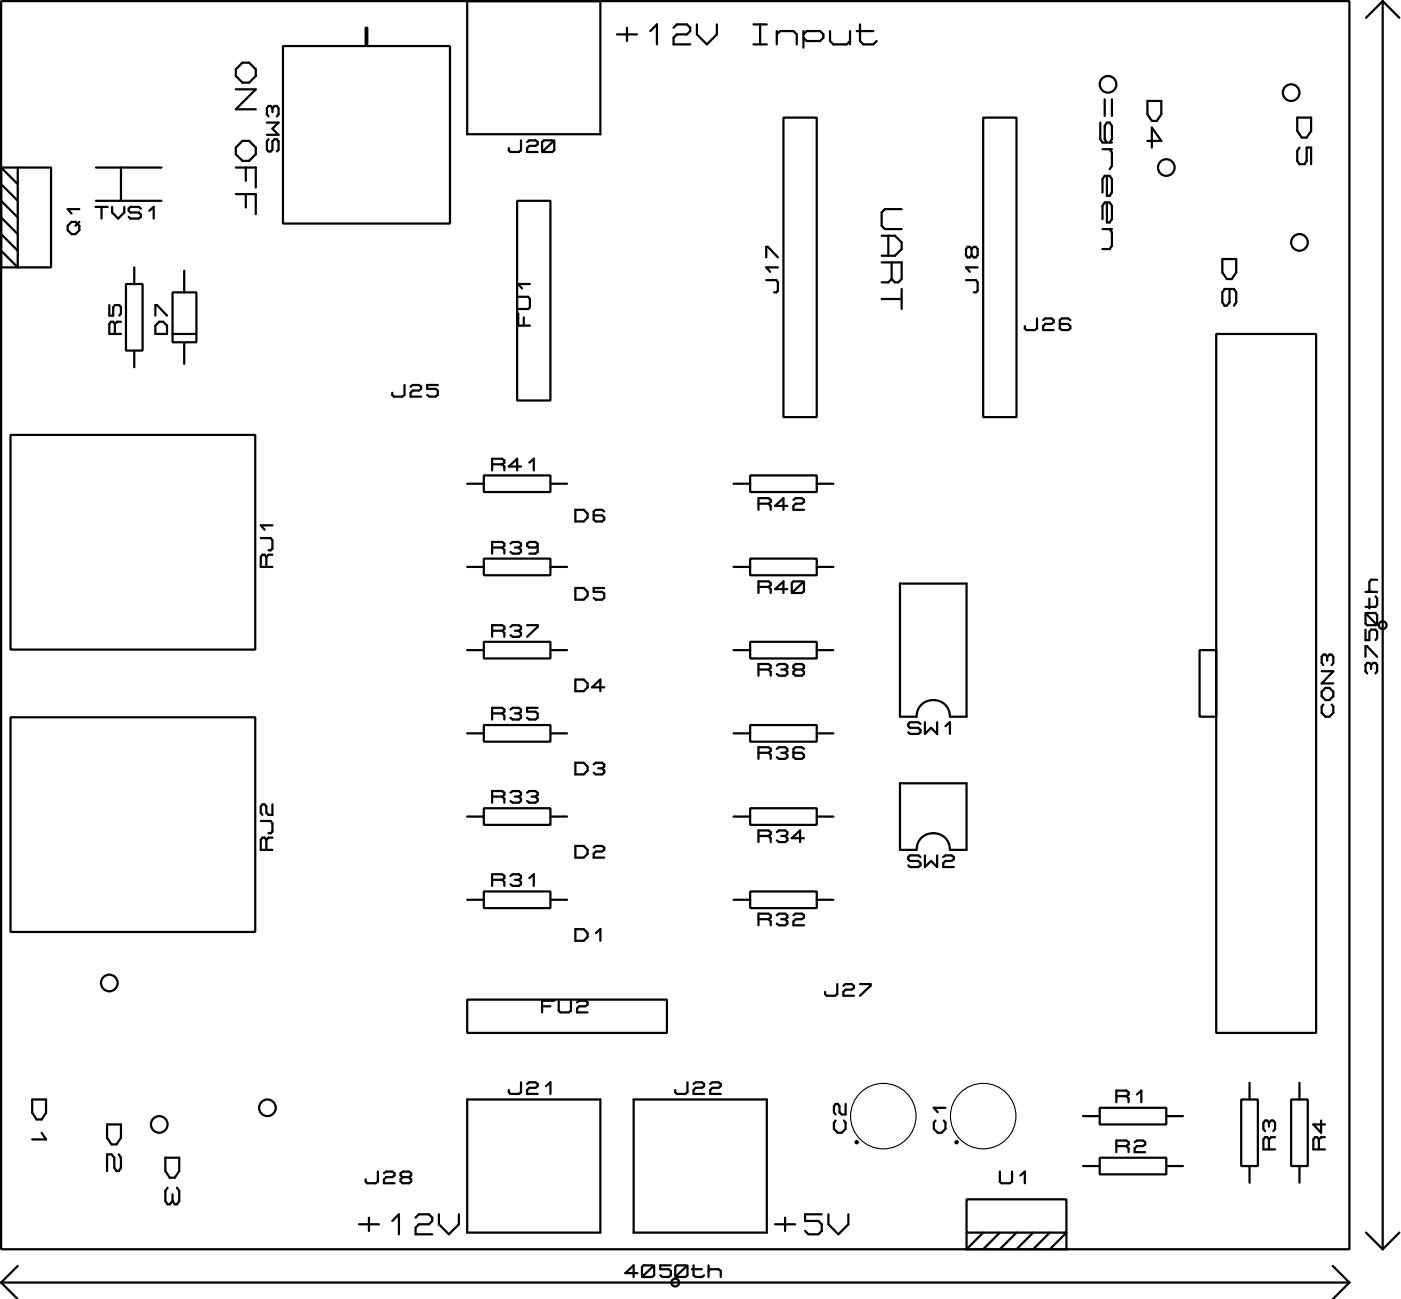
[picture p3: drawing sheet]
<svg xmlns="http://www.w3.org/2000/svg" width="107mm" height="99mm" viewBox="0 0 107 99" stroke-linecap="round" stroke-linejoin="round" font-family="sans-serif">
<g fill="none" stroke="#000" stroke-width=".17">
<path d="M.1 .1h102.9v95.2h-102.9zM.1 12.8v7.6h1.3l-1.3-1.3M.1 12.8h1.3M.1 17.9l1.3 1.2M.1 16.6l1.3 1.3M.1 15.3l1.3 1.3M.1 14.1l1.3 1.2M.1 12.8l1.3 1.3M1.4 12.8h2.5v7.6h-2.5zM5.2 17.2l.3-.3h.3l.3 .3v.4l-.3 .3h-.3l-.3-.3zM6.1 16.9l-.3 .3M6.1 16h-.9l.3 .3"/>
<path d="M7.3 15.8h.9M7.3 12.8h5M7.3 15.3h5M7.7 15.8v.9M8.6 15.8v.4l.4 .5 .5-.5v-.4M9.2 12.8v2.5M10.8 15.9l-.2-.1h-.7l-.1 .1v.2l.1 .1h.7l.2 .2v.2l-.2 .1h-.7l-.1-.1M11.4 16.1l.3-.3v.9M18 12.8h1.5v1.5M18 5.3l.5-.5h.5l.5 .5v.5l-.5 .5h-.5l-.5-.5zM18 11.3l.5-.5h.5l.5 .5v.5l-.5 .5h-.5l-.5-.5zM18 14.8h1.5v1.5"/>
<path d="M18 6.8h1.5l-1.5 1.5h1.5M18.8 12.8v1M18.8 14.8v1M20.4 9.4h.9l-.5 .4 .5 .5h-.9M20.5 10.6l-.1 .2v.6l.1 .2h.2l.1-.2v-.6l.2-.2h.1l.2 .2v.6l-.2 .2M20.8 8.3v.3M20.8 8.3l.2-.2h.1l.2 .2v.4l-.2 .2M20.8 8.3l-.1-.2h-.2l-.1 .2v.4l.1 .2M21.6 3.5h12.7v13.6h-12.7zM27.9 2.1h.1v1.3h-.1zM35.6 .1h10.2v10.1h-10.2zM39.5 15.3h2.5v15.3h-2.5z"/>
<path d="M39.8 10.7v.8l-.2 .1h-.7l-.1-.1v-.2M40.2 10.8l.2-.1h.5l.1 .1v.2l-.1 .1h-.5l-.2 .2v.3h.8M41.4 10.8l.1-.1h.6l.2 .1v.7l-.2 .1h-.6l-.1-.1zM42.3 10.7l-.9 .9M47.1 2.6h1.5M47.8 2.1v1M49.6 2.4l.5-.5v1.5M51.4 2.1l.2-.2h.8l.3 .2v.3l-.3 .2h-.8l-.2 .3v.5h1.3M53.2 1.9v.7l.7 .8 .8-.8v-.7M57.5 1.9h1M57.5 3.4h1M58 1.9v1.5"/>
<path d="M58.5 19.6v-.8h.1l.8 .8M59.3 2.4v1M59.3 2.6l.2-.2h1l.3 .2v.8M59.8 9h2.5v22.8h-2.5zM61.3 2.6l.3-.2h1l.2 .2v.3l-.2 .2h-1l-.3-.2M61.3 2.4v1.2M63.3 2.4v.7l.3 .3h1l.3-.3M64.9 2.4v1M65.4 2.4h1.2M65.6 1.9v1.2l.3 .3h.7l.3-.3M67.3 18h1l.5 .5v.5l-.5 .5h-1M67.8 18v1.5"/>
<path d="M68.8 16h-1.3l-.2 .2v1l.2 .3h1.3M74.1 19l.2-.2h.2l.1 .2v.5l-.1 .1h-.2l-.2-.1M74.1 19l-.1-.2h-.2l-.1 .2v.5l.1 .1h.2l.1-.1M74.1 19v.5M75 9h2.6v22.8h-2.6zM83.9 9.4v1.2l.2 .3h.7M84.1 17.5h.7M84.1 11.4h.7M84.3 7.6v1.2M84.5 10.9l-.2-.3v-1l.2-.2h.2l.1 .2v1l-.1 .3M84.5 13.4v1.5h.2l.1-.2v-1l-.1-.3h-.4l-.2 .3v1M84.5 15.5v1.5h.2l.1-.3v-1l-.1-.2h-.4l-.2 .2v1"/>
<path d="M84.7 11.4l.1 .2v1.1l-.1 .2M84.7 17.5l.1 .2v1.1l-.1 .2h-.6M84.8 7.6v1.2M87.5 10.8h1.1l-.7-1.1v1.6M87.5 7.7h1.1v1l-.3 .5h-.4l-.4-.5zM93.3 19.8h1v1l-.3 .5h-.4l-.3-.5zM99 9h1v1l-.3 .5h-.4l-.3-.5zM99.1 11.3l-.1 .2v.8l.1 .2h.4l.2-.2v-1h.3v1.2M105.5 .1v95.2M105.5 .1l-1.3 1.3M105.5 .1l1.3 1.3M.8 33.2h18.7v16.4h-18.7z"/>
<path d="M8.3 23.3v.8h.3v-.6l.2-.2h.3l.1 .2v.4l-.1 .2M8.8 24.7l-.2-.1h-.1l-.2 .1v.8h.9M8.8 24.7v.8M9.2 24.6h-.3l-.1 .1M9.6 21.7h1.3v5.1h-1.3zM10.2 20.4v1.3M10.2 26.8v1.2M11.9 24.8l.2-.2h.3l.3 .2v.7h-.8zM11.9 24.1v-.8h.1l.7 .8M13.2 22.3h1.8v3.8h-1.8zM13.2 25.5h1.7M14.1 20.7v1.6"/>
<path d="M14.1 26.1v1.7M30.9 29.4v.7l-.2 .2h-.6l-.2-.2v-.1M31.3 29.5l.2-.1h.5l.1 .1v.2l-.1 .1h-.5l-.2 .2v.3h.8M33.4 29.4h-.8v.3h.6l.2 .1v.3l-.2 .2h-.4l-.2-.2M35.6 36.9h1.3M36.9 36.3h5.1v1.2h-5.1zM37.5 35.4h.8M38.3 35.4l.2-.1v-.2l-.2-.1h-.8v.9M38.3 35.4l.2 .2v.3M39.5 23.9v.9h.9M39.5 22.6h.8l.1 .2v.7l-.1 .1h-.8M39.8 35.6h-1l.7-.6v.9"/>
<path d="M40 24.2v.6M40.4 35.3l.3-.3v.9M40.4 21.7h-.9l.3 .3M42 36.9h1.3M43.9 38.9h.6l.3 .3v.3l-.3 .3h-.6zM46.1 39l-.2-.1h-.4l-.2 .1v.7l.2 .1h.4l.2-.1v-.2l-.2-.2h-.6M56 36.9h1.2M57.2 36.3h5.1v1.2h-5.1zM57.9 38.4h.7M58.5 21.4h.7l.2 .1v.7l-.2 .1h-.1M58.6 38.4l.2-.1v-.2l-.2-.1h-.7v.9M58.6 38.4l.2 .2v.3"/>
<path d="M59.4 20.4h-.9l.3 .3M60.1 38.6h-1l.7-.6v.9M60.5 38.1l.2-.1h.5l.1 .1v.2l-.1 .1h-.5l-.2 .2v.3h.8M62.3 36.9h1.3M67.3 20h1.5v1.3l-.3 .2h-.2l-.3-.2M67.3 22.8h1.5M68 21.3l-.2 .2h-.5M68 20v1.3M68.8 22.1v1.5M73.7 21.4h.8l.1 .1v.7l-.1 .1h-.2M74.6 20.4h-.9l.3 .3M79.1 24.3v.8l-.1 .1h-.7l-.1-.1v-.2"/>
<path d="M79.6 24.4l.2-.1h.4l.2 .1v.2l-.2 .1h-.4l-.2 .2v.3h.8M81.7 24.4l-.2-.1h-.5l-.1 .1v.7l.1 .1h.5l.2-.1v-.2l-.2-.2h-.6M92.8 25.5h7.6v53.3h-7.6zM93.8 22.1v1l-.2 .2h-.2l-.1-.2v-.8l.1-.2h.7l.2 .2v.8l-.2 .2M.8 54.7h18.7v16.4h-18.7zM19.9 41.1h.8l.1 .1v.7l-.1 .1h-.2M20.3 42.5l-.1-.2h-.2l-.1 .2v.8h.9M20.3 42.5v.8M20.8 42.3h-.3l-.2 .2M20.8 40.1h-.9l.3 .3M35.6 43.3h1.3M35.6 56h1.3"/>
<path d="M35.6 49.6h1.3M36.9 55.3h5.1v1.3h-5.1zM36.9 49h5.1v1.2h-5.1zM36.9 42.6h5.1v1.3h-5.1zM37.5 54.4h.8M37.5 48.1h.8M37.5 41.8h.8M38.3 41.8l.2-.1v-.2l-.2-.1h-.8v.8M38.3 48.1l.2-.1v-.2l-.2-.1h-.8v.9M38.3 54.4l.2-.1v-.2l-.2-.1h-.8v.9M38.3 41.8l.2 .2v.2M38.3 48.1l.2 .2v.3"/>
<path d="M38.3 54.4l.2 .2v.3M38.9 41.5l.2-.1h.5l.2 .1v.2l-.2 .1M38.9 47.8l.2-.1h.5l.2 .1v.2l-.2 .1M38.9 54.1l.2-.1h.5l.2 .1v.2l-.2 .1M39.3 54.4h.3M39.3 48.1h.3M39.3 41.8h.3M39.6 41.8l.2 .2v.1l-.2 .1h-.5l-.2-.1M39.6 48.1l.2 .2v.2l-.2 .1h-.5l-.2-.1M39.6 54.4l.2 .2v.2l-.2 .1h-.5l-.2-.1M40.2 47.7h.8v.1l-.8 .8M41 41.7l-.1 .1h-.5l-.2-.1v-.2l.2-.1h.5l.1 .1v.6l-.1 .1h-.5"/>
<path d="M41 54h-.8v.3h.7l.1 .1v.4l-.1 .1h-.5l-.2-.1M42 43.3h1.3M42 56h1.3M42 49.6h1.3M43.9 44.9h.6l.3 .3v.3l-.3 .3h-.6zM43.9 51.9h.6l.3 .3v.3l-.3 .2h-.6zM43.9 58.2h.6l.3 .3v.3l-.3 .3h-.6zM45.3 58.3l.2-.1h.4l.2 .1v.2l-.2 .1M45.6 58.6h.3M45.9 58.6l.2 .2v.2l-.2 .1h-.4l-.2-.1M46.1 52.5h-.9l.6-.6v.8M46.1 44.9h-.8v.3h.6l.2 .1v.3l-.2 .2h-.4l-.2-.2"/>
<path d="M56 43.3h1.2M56 56h1.2M56 49.6h1.2M57.2 49h5.1v1.2h-5.1zM57.2 42.6h5.1v1.3h-5.1zM57.2 55.3h5.1v1.3h-5.1zM57.9 51.1h.7M57.9 44.8h.7M57.9 57.4h.7M58.6 44.8l.2 .2v.3M58.6 44.8l.2-.1v-.2l-.2-.1h-.7v.9M58.6 51.1l.2-.1v-.2l-.2-.1h-.7v.9"/>
<path d="M58.6 57.4l.2-.1v-.2l-.2-.1h-.7v.9M58.6 51.1l.2 .2v.3M58.6 57.4l.2 .2v.3M59.3 50.8l.1-.1h.5l.2 .1v.2l-.2 .1M59.3 57.1l.1-.1h.5l.2 .1v.2l-.2 .1M59.6 51.1h.3M59.6 57.4h.3M59.9 51.1l.2 .2v.1l-.2 .2h-.5l-.1-.2M59.9 57.4l.2 .2v.2l-.2 .1h-.5l-.1-.1M60.1 45h-1l.7-.6v.9M60.4 44.5l.1-.1h.7l.1 .1v.6l-.1 .2h-.7l-.1-.2zM60.7 51.1l-.2-.1v-.2l.2-.1h.5l.1 .1v.2l-.1 .1"/>
<path d="M60.7 51.1l-.2 .2v.1l.2 .2h.5l.1-.2v-.1l-.1-.2M60.7 51.1h.5M61.3 57.1l-.1-.1h-.5l-.2 .1v.7l.2 .1h.5l.1-.1v-.2l-.1-.2h-.7M61.3 44.4l-.9 .9M62.3 43.3h1.3M62.3 56h1.3M62.3 49.6h1.3M68.7 44.5h5v10.2h-1.2a1.27 1.27 0 0 0-1.3-1.3 1.27 1.27 0 0 0-1.3 1.3h-1.2zM68.7 59.8h5v5.1h-1.2a1.27 1.27 0 0 0-1.3-1.3 1.27 1.27 0 0 0-1.3 1.3h-1.2zM70.2 55.2l-.1-.1h-.7l-.1 .1v.2l.1 .1h.7l.1 .2v.2l-.1 .1h-.7l-.1-.1M70.6 55.1v.9l.4-.5 .5 .5v-.9M72.1 55.4l.4-.3v.9"/>
<path d="M91.5 49.6h1.3v5.1h-1.3zM100.8 52.8l.3-.3h.3l.3 .3v.3l-.3 .3h-.3l-.3-.3zM100.8 51.2h.9l-.9 1h.9M101 53.8l-.2 .1v.5l.3 .3h.3l.3-.3v-.5l-.1-.1M101.3 50.1l.1-.1h.2l.1 .1v.5l-.1 .2M101.3 50.1l-.2-.1h-.1l-.2 .1v.5l.2 .2M101.3 50.1v.3M104.2 45.2h.9M104.2 48v.9h.3v-.7l.1-.2h.3l.2 .2v.5l-.2 .2M104.2 50.1v-.8h.1l.8 .8M104.2 46.8l.9 .9M104.3 46.8h.6l.2 .1v.7l-.2 .1h-.6l-.1-.1v-.7z"/>
<path d="M104.5 45.7v.7M104.6 50.8l-.1-.2h-.2l-.1 .2v.4l.1 .2M104.6 50.8l.2-.2h.1l.2 .2v.4l-.2 .2M104.6 50.8v.3M104.9 45.5l.2 .2v.4l-.2 .2h-.7M105.1 44.2h-.5l-.1 .2v.6l.1 .2M19.9 62.7h.8l.1 .1v.7l-.1 .1h-.2M20.3 64.1l-.1-.2h-.2l-.1 .2v.8h.9M20.3 64.1v.8M20.8 61.4v.8h-.3l-.2-.2v-.4l-.1-.2h-.2l-.1 .2v.4l.1 .2M20.8 63.9h-.3l-.2 .2M35.6 76.3h15.3v2.5h-15.3z"/>
<path d="M35.6 68.7h1.3M35.6 62.3h1.3M36.9 68h5.1v1.3h-5.1zM36.9 61.7h5.1v1.2h-5.1zM37.5 67.1h.8M37.5 60.8h.8M38.3 60.8l.2-.1v-.2l-.2-.1h-.8v.9M38.3 67.1l.2-.1v-.2l-.2-.1h-.8v.9M38.3 60.8l.2 .2v.3M38.3 67.1l.2 .2v.3M38.9 60.5l.2-.1h.5l.2 .1v.2l-.2 .1M38.9 66.8l.2-.1h.5l.2 .1v.2l-.2 .1"/>
<path d="M39.3 67.1h.3M39.3 60.8h.3M39.6 60.8l.2 .2v.1l-.2 .2h-.5l-.2-.2M39.6 67.1l.2 .2v.2l-.2 .1h-.5l-.2-.1M40.2 60.5l.2-.1h.5l.1 .1v.2l-.1 .1M40.4 67l.3-.3v.9M40.6 60.8h.3M40.9 60.8l.1 .2v.1l-.1 .2h-.5l-.2-.2M41.4 76.8h.6M42 68.7h1.3M42 62.3h1.3M42.3 76.4h-.9v.9"/>
<path d="M42.6 76.4v.7l.2 .2h.6l.2-.2v-.7M43.9 64.6h.6l.3 .3v.3l-.3 .2h-.6zM43.9 70.9h.6l.3 .3v.3l-.3 .3h-.6zM44 76.5l.2-.1h.5l.1 .1v.2l-.1 .1h-.5l-.2 .2v.3h.8M45.3 64.7l.2-.1h.4l.2 .1v.2l-.2 .1h-.4l-.2 .2v.2h.8M45.5 71.2l.3-.3v.9M56 68.7h1.2M56 62.3h1.2M57.2 68h5.1v1.3h-5.1zM57.2 61.7h5.1v1.2h-5.1zM57.9 70.1h.7M57.9 63.8h.7"/>
<path d="M58.6 63.8l.2-.1v-.2l-.2-.1h-.7v.9M58.6 70.1l.2-.1v-.2l-.2-.1h-.7v.9M58.6 63.8l.2 .2v.3M58.6 70.1l.2 .2v.3M59.3 69.8l.1-.1h.5l.2 .1v.2l-.2 .1M59.3 63.5l.1-.1h.5l.2 .1v.2l-.2 .1M59.6 70.1h.3M59.6 63.8h.3M59.9 63.8l.2 .2v.1l-.2 .2h-.5l-.1-.2M59.9 70.1l.2 .2v.2l-.2 .1h-.5l-.1-.1M60.5 69.8l.2-.1h.5l.1 .1v.2l-.1 .1h-.5l-.2 .2v.3h.8M61.3 64h-.9l.6-.6v.9"/>
<path d="M62.3 68.7h1.3M62.3 62.3h1.3M63.9 75.1v.8l-.2 .1h-.6l-.2-.1v-.2M64.3 75.2l.2-.1h.5l.2 .1v.2l-.2 .1h-.5l-.2 .2v.3h.9M65.6 75.1h.8v.1l-.8 .8M70.2 65.4l-.1-.1h-.7l-.1 .1v.2l.1 .1h.7l.1 .2v.1l-.1 .2h-.7l-.1-.2M70.6 65.3v.9l.4-.5 .5 .5v-.9M72 65.4l.1-.1h.5l.2 .1v.2l-.2 .1h-.5l-.1 .2v.3h.8M.1 97.9h102.9M.1 97.9l1.3 1.2M1.4 96.6l-1.3 1.3M2.5 83.9h1v1l-.3 .5h-.4l-.3-.5z"/>
<path d="M3.2 86.4l.3 .6h-1M8.2 85.8h1v1l-.3 .5h-.4l-.3-.5zM9.1 88.1l.1 .2v.8l-.1 .3h-.2l-.2-.3v-.8l-.2-.2h-.3v1.3M12.6 88.3h1.1v1.1l-.4 .5h-.3l-.4-.5zM12.8 90.6l-.2 .3v.8l.2 .2h.2l.2-.2M13.2 91.1v.6M13.5 90.6l.2 .3v.8l-.2 .2h-.2l-.1-.2M27.4 93.4h1.5M28.2 92.9v1M28.8 89.4v.8l-.1 .1h-.7l-.1-.1v-.2M29.3 89.5l.2-.1h.4l.2 .1v.2l-.2 .1h-.4l-.2 .2v.3h.8M29.9 93.2l.5-.5v1.5"/>
<path d="M30.7 89.8l-.1 .2v.2l.1 .1h.5l.2-.1v-.2l-.2-.2M30.7 89.8l-.1-.1v-.2l.1-.1h.5l.2 .1v.2l-.2 .1M30.7 89.8h.5M31.7 92.9l.3-.2h.7l.3 .2v.3l-.3 .2h-.7l-.3 .3v.5h1.3M33.5 92.7v.7l.7 .8 .8-.8v-.7M35.6 83.9h10.2v10.2h-10.2zM39.8 82.6v.8l-.2 .1h-.7l-.1-.1v-.2M40.2 82.7l.2-.1h.5l.1 .1v.2l-.1 .1h-.5l-.2 .2v.3h.8M41.7 82.9l.3-.3v.9M48.3 83.9h10.2v10.2h-10.2zM48.6 97.2h-.9l.6-.6v.9M49.1 96.6h.6l.2 .1v.6l-.2 .2h-.6l-.1-.2v-.6z"/>
<path d="M49.9 96.6l-.9 .9M51.2 96.6h-.8v.3h.6l.2 .1v.3l-.2 .2h-.5l-.1-.2M51.6 96.6h.7l.2 .1v.6l-.2 .2h-.7l-.1-.2v-.6zM52.5 82.6v.8l-.2 .1h-.7l-.1-.1v-.2M52.5 96.6l-1 .9M52.8 96.9h.8M52.9 82.7l.2-.1h.5l.1 .1v.2l-.1 .1h-.5l-.2 .2v.3h.8M52.9 96.6v.7l.2 .2h.5l.1-.2M54.1 97l.1-.1h.6l.2 .1v.5M54.1 96.6v.9M54.2 82.7l.2-.1h.4l.2 .1v.2l-.2 .1h-.4l-.2 .2v.3h.8M59.1 93.4h1.6"/>
<path d="M59.9 92.9v1M62.7 92.7h-1.3v.5h1l.3 .2v.5l-.3 .3h-.7l-.3-.3M63.2 92.7v.7l.8 .8 .7-.8v-.7M63.8 85.5l-.2 .2v.4l.3 .3h.3l.3-.3v-.4l-.1-.2M64.5 84.2v.8h-.3l-.1-.1v-.5l-.2-.2h-.1l-.2 .2v.5l.2 .1M71.4 85.5l-.2 .2v.4l.3 .3h.3l.3-.3v-.4l-.1-.2M72.1 84.5h-.9l.3 .4M73.7 91.5h7.7v2.6h-7.7zM73.7 95.3h7.7v-1.2l-1.3 1.2M73.7 94.1v1.2M75 94.1l-1.3 1.2M76.3 94.1l-1.3 1.2"/>
<path d="M76.3 89.4v.8l.1 .1h.6l.2-.1v-.8M77.6 94.1l-1.3 1.2M77.9 89.7l.3-.3v.9M78.8 94.1l-1.2 1.2M80.1 94.1l-1.3 1.2M82.6 85.2h1.3M82.6 89h1.3M83.9 84.5h5.1v1.3h-5.1zM83.9 88.3h5.1v1.3h-5.1zM85.2 83.7h.7M85.2 87.5h.7M85.9 83.7l.2-.2v-.1l-.2-.2h-.7v.9"/>
<path d="M85.9 87.5l.2-.2v-.1l-.2-.2h-.7v.9M85.9 83.7l.2 .1v.3M85.9 87.5l.2 .1v.3M86.6 87.2l.1-.2h.5l.2 .2v.1l-.2 .2h-.5l-.1 .1v.3h.8M86.7 83.5l.4-.3v.9M89 85.2h1.3M89 89h1.3M94.7 83.9h1.3v5.1h-1.3zM95.3 82.6v1.3M95.3 89v1.3M96.8 87l-.1-.2h-.2l-.1 .2v.7h.9M96.8 85.7l-.1-.2h-.2l-.1 .2v.4l.1 .2"/>
<path d="M96.8 85.7v.3M96.8 87v.7M96.8 85.7l.2-.2h.2l.1 .2v.4l-.1 .2M97.3 86.8h-.3l-.2 .2M98.5 83.9h1.3v5.1h-1.3zM99.1 82.6v1.3M99.1 89v1.3M100.6 87l-.1-.2h-.2l-.1 .2v.7h.9M100.6 87v.7M100.8 85.5v.9l-.6-.6h.9M101.1 86.8h-.3l-.2 .2M101.7 96.6l1.3 1.3"/>
<path d="M103 97.9l-1.3 1.2M104.2 94.1l1.3 1.2M106.8 94.1l-1.3 1.2"/>
<circle cx="84.5" cy="6.4" r=".64"/>
<circle cx="89" cy="12.8" r=".64"/>
<circle cx="98.5" cy="7.1" r=".64"/>
<circle cx="99.1" cy="18.5" r=".64"/>
<circle cx="105.5" cy="47.7" r=".3"/>
<circle cx="8.3" cy="75" r=".64"/>
<circle cx="12.1" cy="85.8" r=".64"/>
<circle cx="20.4" cy="84.5" r=".64"/>
<circle cx="51.5" cy="97.9" r=".3"/>
<circle cx="65.4" cy="87.2" r=".08"/>
<circle cx="73" cy="87.2" r=".08"/>
</g>
<g fill="none" stroke="#000" stroke-width=".08">
<circle cx="67.4" cy="85.2" r="2.5"/>
<circle cx="75" cy="85.2" r="2.5"/>
</g>
</svg>
